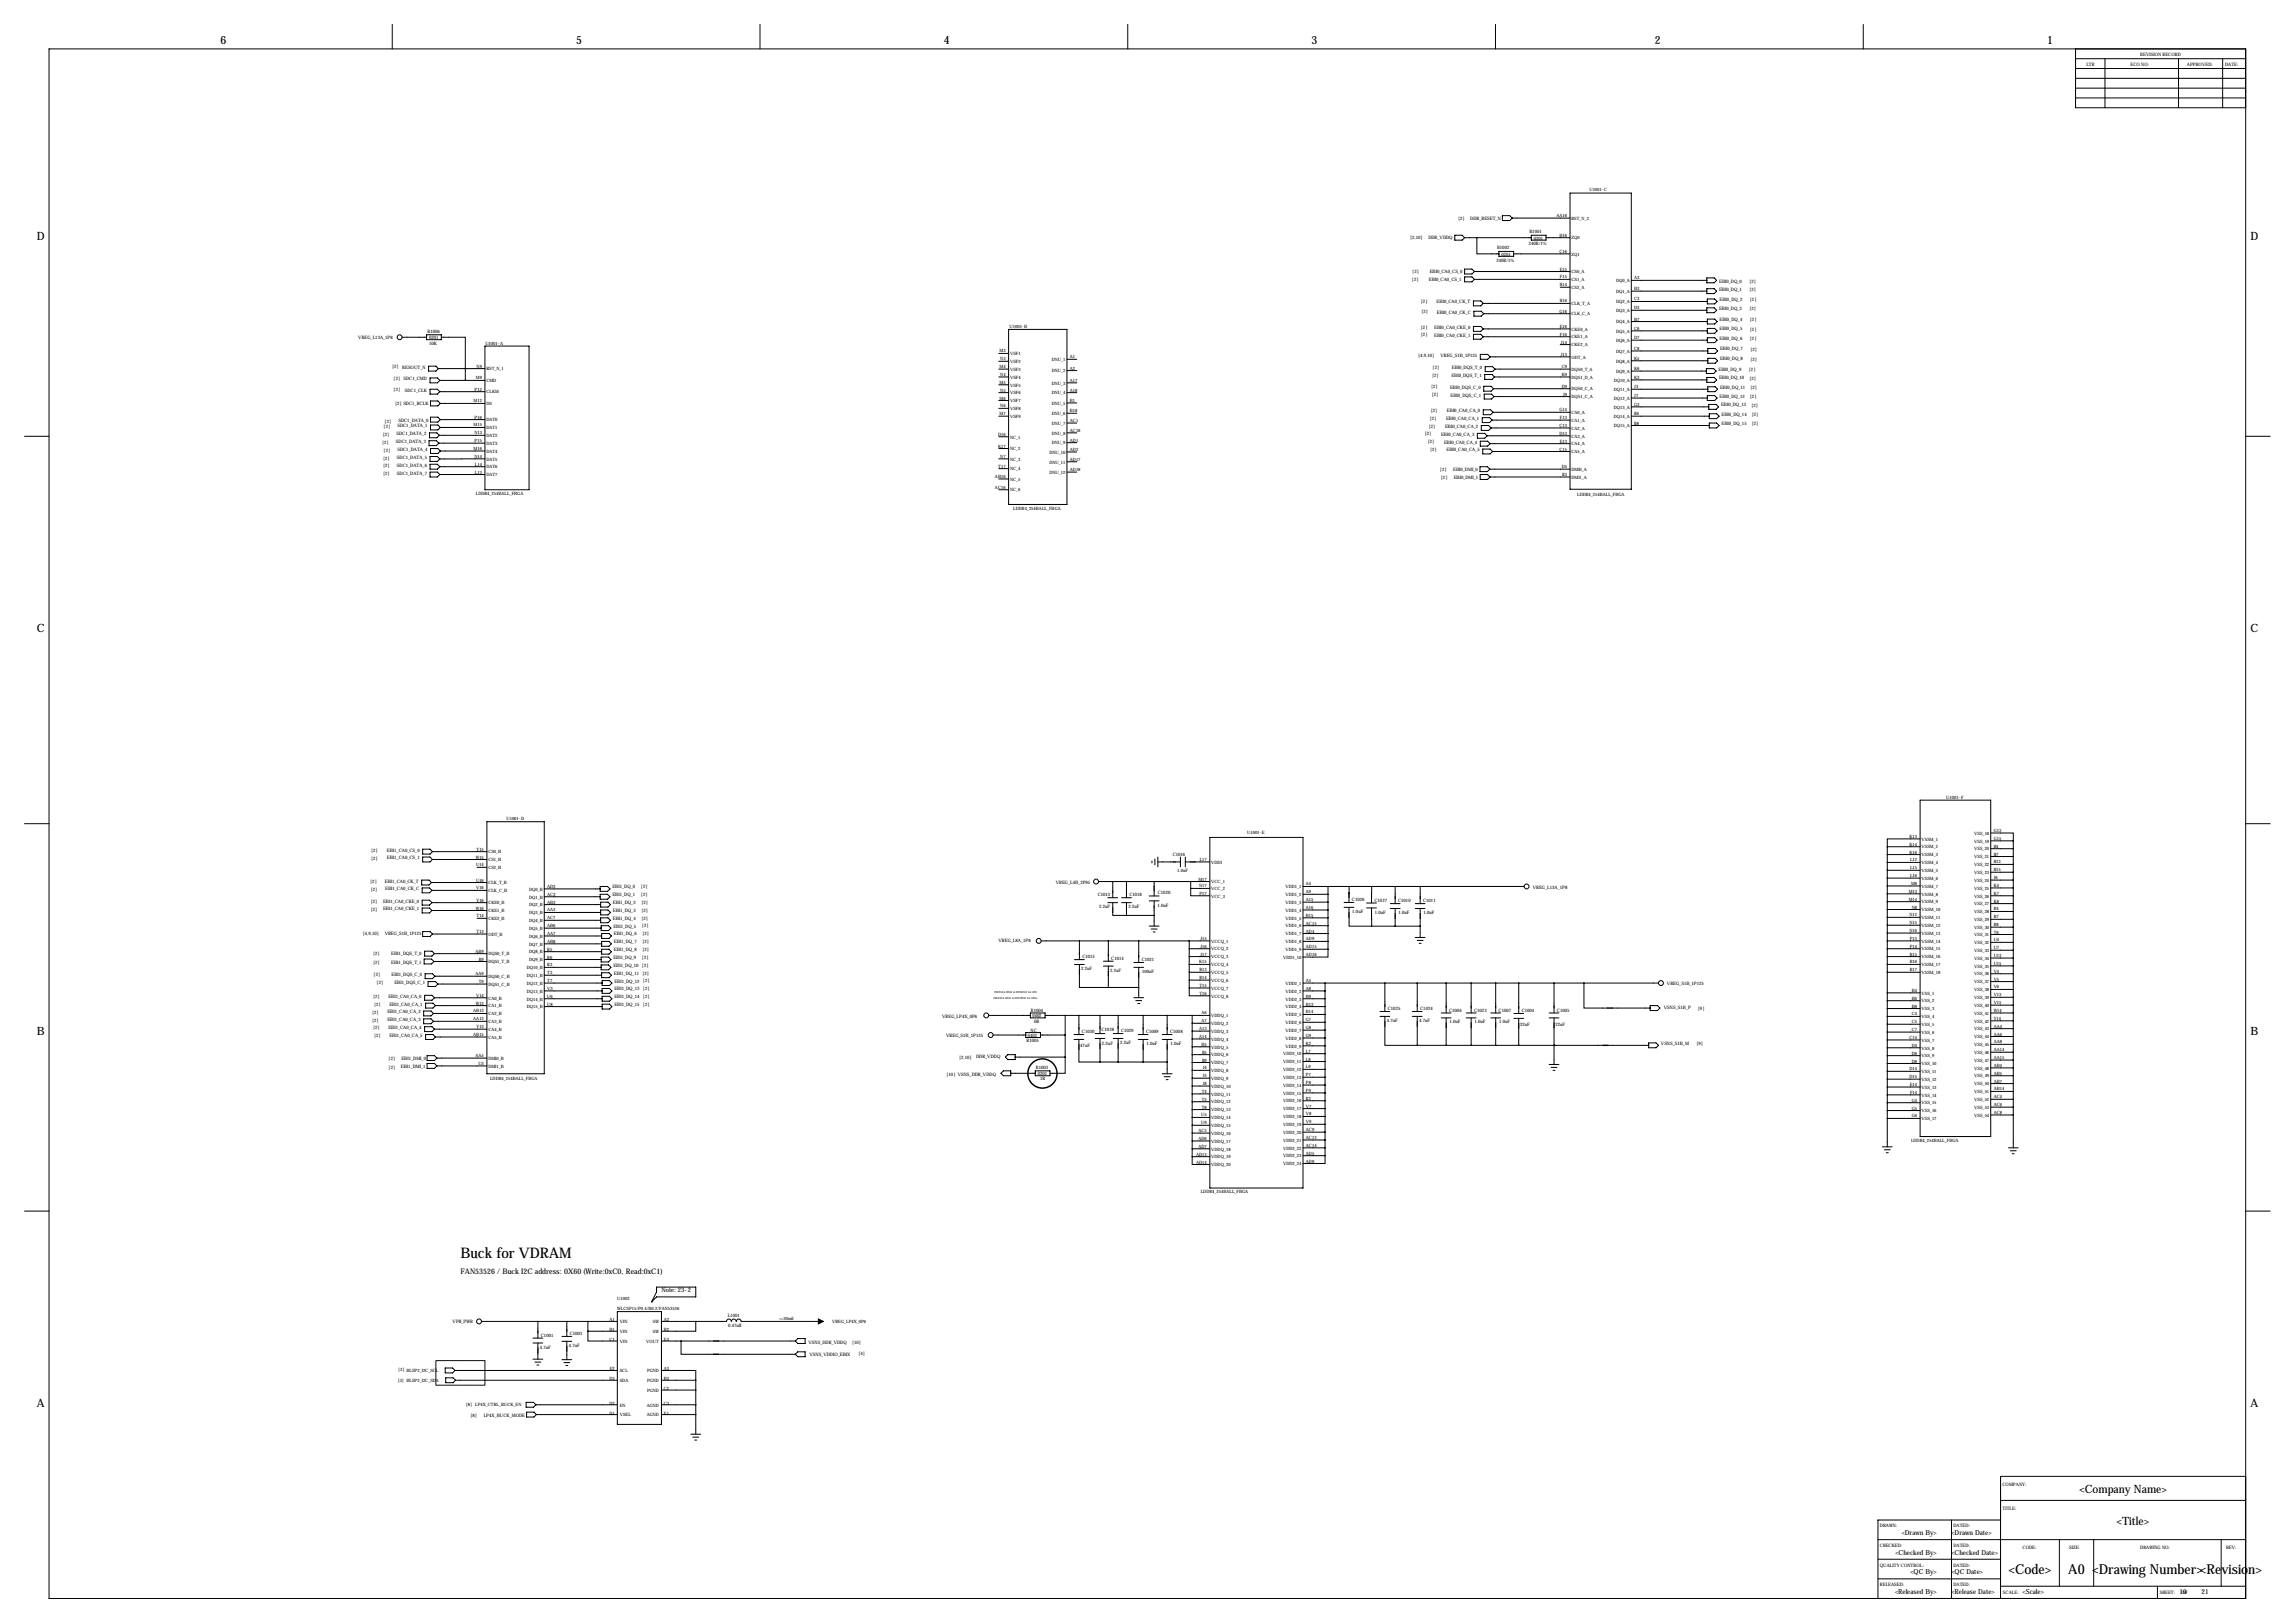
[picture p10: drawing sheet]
<svg xmlns="http://www.w3.org/2000/svg" width="1189mm" height="841mm" viewBox="0 0 1189 841" stroke-linecap="round" stroke-linejoin="round" font-family="sans-serif">
<defs><g id="words">
<text font-size="7.6" x="239" y="652">Buck for VDRAM</text>
<g font-size="7.1">
<text x="1041" y="816">&lt;Code&gt;</text>
<text x="1071" y="816">A0 &lt;Drawing Number&gt;&lt;Revision&gt;</text>
</g>
<g font-size="5.9">
<text x="114" y="23">6</text>
<text x="298" y="23">5</text>
<text x="489" y="23">4</text>
<text x="679" y="23">3</text>
<text x="857" y="23">2</text>
<text x="1060" y="23">1</text>
<text x="19" y="124">D</text>
<text x="1166" y="124">D</text>
<text x="19" y="328">C</text>
<text x="1166" y="328">C</text>
<text x="19" y="536">B</text>
<text x="1166" y="536">B</text>
<text x="19" y="729">A</text>
<text x="1166" y="729">A</text>
<text x="1077" y="773">&lt;Company Name&gt;</text>
<text x="1097" y="790">&lt;Title&gt;</text>
</g>
<text font-size="4" x="239" y="660">FAN53526 / Buck I2C address: 0X60 (Write:0xC0, Read:0xC1)</text>
<g font-size="3.6">
<text x="985" y="795">&lt;Drawn By&gt;</text>
<text x="1011" y="795">&lt;Drawn Date&gt;</text>
<text x="982" y="805">&lt;Checked By&gt;</text>
<text x="1011" y="805">&lt;Checked Date&gt;</text>
<text x="990" y="815">&lt;QC By&gt;</text>
<text x="1011" y="815">&lt;QC Date&gt;</text>
<text x="982" y="826">&lt;Released By&gt;</text>
<text x="1011" y="826">&lt;Release Date&gt;</text>
<text x="1048" y="826">&lt;Scale&gt;</text>
<text x="1129" y="826">10</text>
<text x="1140" y="826">21</text>
</g>
<text font-size="3.3" x="343" y="669">Note: 23-2</text>
<g font-size="2.4">
<text x="1109" y="29">REVISION RECORD</text>
<text x="1081" y="34">LTR</text>
<text x="1104" y="34">ECO NO:</text>
<text x="1133" y="34">APPROVED:</text>
<text x="1153" y="34">DATE:</text>
<text x="755" y="114">[2]</text>
<text x="762" y="114">DDR_RESET_N</text>
<text x="730" y="124">[2,10]</text>
<text x="740" y="124">DDR_VDDQ</text>
<text x="792" y="121">R1001</text>
<text x="795" y="124">0201</text>
<text x="776" y="129">R1002</text>
<text x="792" y="127">240R/1%</text>
<text x="775" y="135">240R/1%</text>
<text x="778" y="133">0201</text>
<text x="732" y="141">[2]</text>
<text x="741" y="141">EBI0_CA0_CS_0</text>
<text x="731" y="146">[2]</text>
<text x="740" y="146">EBI0_CA0_CS_1</text>
<text x="891" y="146">EBI0_DQ_0</text>
<text x="906" y="147">[2]</text>
<text x="891" y="151">EBI0_DQ_1</text>
<text x="891" y="156">EBI0_DQ_2</text>
<text x="906" y="151">[2]</text>
<text x="736" y="157">[2]</text>
<text x="744" y="157">EBI0_CA0_CK_T</text>
<text x="891" y="160">EBI0_DQ_3</text>
<text x="906" y="161">[2]</text>
<text x="906" y="156">[2]</text>
<text x="736" y="162">[2]</text>
<text x="744" y="162">EBI0_CA0_CK_C</text>
<text x="891" y="166">EBI0_DQ_4</text>
<text x="906" y="166">[2]</text>
<text x="221" y="172">R1006</text>
<text x="736" y="170">[2]</text>
<text x="743" y="170">EBI0_CA0_CKE_0</text>
<text x="891" y="171">EBI0_DQ_5</text>
<text x="906" y="171">[2]</text>
<text x="186" y="175">VREG_L13A_1P8</text>
<text x="222" y="176">0201</text>
<text x="222" y="179">10K</text>
<text x="736" y="174">[2]</text>
<text x="743" y="174">EBI0_CA0_CKE_1</text>
<text x="891" y="176">EBI0_DQ_6</text>
<text x="906" y="176">[2]</text>
<text x="735" y="185">[4,9,10]</text>
<text x="746" y="185">VREG_S1B_1P125</text>
<text x="891" y="182">EBI0_DQ_7</text>
<text x="907" y="182">[2]</text>
<text x="203" y="191">[2]</text>
<text x="208" y="191">RESOUT_N</text>
<text x="742" y="191">[2]</text>
<text x="752" y="191">EBI0_DQS_T_0</text>
<text x="890" y="192">EBI0_DQ_9</text>
<text x="891" y="187">EBI0_DQ_8</text>
<text x="907" y="187">[2]</text>
<text x="204" y="197">[2]</text>
<text x="209" y="197">SDC1_CMD</text>
<text x="742" y="195">[2]</text>
<text x="752" y="195">EBI0_DQS_T_1</text>
<text x="891" y="197">EBI0_DQ_10</text>
<text x="906" y="192">[2]</text>
<text x="906" y="197">[2]</text>
<text x="204" y="203">[2]</text>
<text x="210" y="203">SDC1_CLK</text>
<text x="741" y="201">[2]</text>
<text x="751" y="201">EBI0_DQS_C_0</text>
<text x="891" y="201">EBI0_DQ_11</text>
<text x="907" y="202">[2]</text>
<text x="205" y="210">[2] SDC1_RCLK</text>
<text x="742" y="205">[2]</text>
<text x="751" y="205">EBI0_DQS_C_1</text>
<text x="891" y="206">EBI0_DQ_12</text>
<text x="906" y="206">[2]</text>
<text x="741" y="213">[2]</text>
<text x="750" y="214">EBI0_CA0_CA_0</text>
<text x="892" y="210">EBI0_DQ_13</text>
<text x="892" y="215">EBI0_DQ_14</text>
<text x="907" y="211">[2]</text>
<text x="907" y="216">[2]</text>
<text x="199" y="222">[2]</text>
<text x="199" y="219">[2]</text>
<text x="206" y="221">SDC1_DATA_1</text>
<text x="206" y="219">SDC1_DATA_0</text>
<text x="740" y="222">[2]</text>
<text x="741" y="217">[2]</text>
<text x="749" y="222">EBI0_CA0_CA_2</text>
<text x="749" y="218">EBI0_CA0_CA_1</text>
<text x="892" y="220">EBI0_DQ_15</text>
<text x="907" y="220">[2]</text>
<text x="198" y="226">[2]</text>
<text x="205" y="225">SDC1_DATA_2</text>
<text x="738" y="226">[2]</text>
<text x="747" y="226">EBI0_CA0_CA_3</text>
<text x="198" y="230">[2]</text>
<text x="199" y="234">[2]</text>
<text x="205" y="230">SDC1_DATA_3</text>
<text x="206" y="234">SDC1_DATA_4</text>
<text x="740" y="230">[2]</text>
<text x="741" y="234">[2]</text>
<text x="748" y="230">EBI0_CA0_CA_4</text>
<text x="749" y="234">EBI0_CA0_CA_5</text>
<text x="198" y="238">[2]</text>
<text x="206" y="238">SDC1_DATA_5</text>
<text x="198" y="242">[2]</text>
<text x="206" y="242">SDC1_DATA_6</text>
<text x="206" y="246">SDC1_DATA_7</text>
<text x="746" y="244">[2]</text>
<text x="753" y="244">EBI0_DMI_0</text>
<text x="198" y="246">[2]</text>
<text x="746" y="248">[2]</text>
<text x="753" y="248">EBI0_DMI_1</text>
<text x="192" y="441">[2]</text>
<text x="200" y="441">EBI1_CA0_CS_0</text>
<text x="607" y="444">C1016</text>
<text x="192" y="445">[2]</text>
<text x="200" y="445">EBI1_CA0_CS_1</text>
<text x="610" y="451">1.0uF</text>
<text x="192" y="457">[2]</text>
<text x="192" y="461">[2]</text>
<text x="199" y="457">EBI1_CA0_CK_T</text>
<text x="200" y="461">EBI1_CA0_CK_C</text>
<text x="317" y="460">EBI1_DQ_0</text>
<text x="332" y="460">[2]</text>
<text x="547" y="458">VREG_L4B_2P95</text>
<text x="794" y="460">VREG_L13A_1P8</text>
<text x="192" y="468">[2]</text>
<text x="198" y="468">EBI1_CA0_CKE_0</text>
<text x="317" y="464">EBI1_DQ_1</text>
<text x="332" y="464">[2]</text>
<text x="569" y="464">C1013</text>
<text x="585" y="464">C1018</text>
<text x="600" y="463">C1020</text>
<text x="700" y="467">C1026</text>
<text x="712" y="467">C1027</text>
<text x="724" y="467">C1010</text>
<text x="737" y="467">C1011</text>
<text x="192" y="472">[2]</text>
<text x="198" y="472">EBI1_CA0_CKE_1</text>
<text x="317" y="468">EBI1_DQ_2</text>
<text x="317" y="472">EBI1_DQ_3</text>
<text x="332" y="468">[2]</text>
<text x="332" y="472">[2]</text>
<text x="569" y="470">2.2uF</text>
<text x="585" y="470">2.2uF</text>
<text x="600" y="470">1.0uF</text>
<text x="701" y="473">1.0uF</text>
<text x="712" y="473">1.0uF</text>
<text x="724" y="473">1.0uF</text>
<text x="737" y="473">1.0uF</text>
<text x="317" y="476">EBI1_DQ_4</text>
<text x="332" y="476">[2]</text>
<text x="188" y="484">[4,9,10]</text>
<text x="199" y="485">VREG_S1B_1P125</text>
<text x="318" y="480">EBI1_DQ_5</text>
<text x="318" y="485">EBI1_DQ_6</text>
<text x="333" y="480">[2]</text>
<text x="333" y="484">[2]</text>
<text x="318" y="489">EBI1_DQ_7</text>
<text x="333" y="489">[2]</text>
<text x="517" y="488">VREG_L8A_1P8</text>
<text x="193" y="495">[2]</text>
<text x="203" y="495">EBI1_DQS_T_0</text>
<text x="318" y="497">EBI1_DQ_9</text>
<text x="318" y="493">EBI1_DQ_8</text>
<text x="333" y="497">[2]</text>
<text x="333" y="493">[2]</text>
<text x="561" y="496">C1015</text>
<text x="576" y="497">C1014</text>
<text x="591" y="498">C1021</text>
<text x="193" y="499">[2]</text>
<text x="203" y="499">EBI1_DQS_T_1</text>
<text x="318" y="501">EBI1_DQ_10 [2]</text>
<text x="560" y="502">2.2uF</text>
<text x="575" y="503">2.2uF</text>
<text x="592" y="504">100nF</text>
<text x="194" y="506">[2]</text>
<text x="195" y="510">[2]</text>
<text x="203" y="506">EBI1_DQS_C_0</text>
<text x="204" y="510">EBI1_DQS_C_1</text>
<text x="318" y="505">EBI1_DQ_11</text>
<text x="318" y="509">EBI1_DQ_12 [2]</text>
<text x="333" y="505">[2]</text>
<text x="864" y="510">VREG_S1B_1P125</text>
<text x="318" y="513">EBI1_DQ_13 [2]</text>
<text x="193" y="517">[2]</text>
<text x="194" y="521">[2]</text>
<text x="201" y="517">EBI1_CA0_CA_0</text>
<text x="202" y="521">EBI1_CA0_CA_1</text>
<text x="318" y="517">EBI1_DQ_14 [2]</text>
<text x="318" y="521">EBI1_DQ_15 [2]</text>
<text x="193" y="525">[2]</text>
<text x="201" y="525">EBI1_CA0_CA_2</text>
<text x="488" y="527">VREG_LP4X_0P6</text>
<text x="534" y="524">R1004</text>
<text x="719" y="523">C1025</text>
<text x="736" y="523">C1024</text>
<text x="751" y="524">C1006</text>
<text x="764" y="524">C1023</text>
<text x="776" y="524">C1007</text>
<text x="788" y="524">C1004</text>
<text x="807" y="524">C1005</text>
<text x="862" y="523">VSNS_S1B_P</text>
<text x="880" y="523">[9]</text>
<text x="193" y="529">[2]</text>
<text x="193" y="533">[2]</text>
<text x="201" y="529">EBI1_CA0_CA_3</text>
<text x="201" y="533">EBI1_CA0_CA_4</text>
<text x="536" y="530">0R</text>
<text x="718" y="529">4.7uF</text>
<text x="735" y="529">4.7uF</text>
<text x="751" y="530">1.0uF</text>
<text x="764" y="530">1.0uF</text>
<text x="777" y="530">1.0uF</text>
<text x="787" y="531">22uF</text>
<text x="806" y="531">22uF</text>
<text x="194" y="537">[2]</text>
<text x="202" y="537">EBI1_CA0_CA_5</text>
<text x="490" y="537">VREG_S1B_1P125</text>
<text x="532" y="540">R1005</text>
<text x="534" y="534">NC</text>
<text x="560" y="535">C1030</text>
<text x="571" y="534">C1028</text>
<text x="581" y="535">C1029</text>
<text x="594" y="535">C1009</text>
<text x="606" y="535">C1008</text>
<text x="560" y="542">47uF</text>
<text x="571" y="541">2.2uF</text>
<text x="580" y="541">2.2uF</text>
<text x="594" y="541">1.0uF</text>
<text x="606" y="541">1.0uF</text>
<text x="860" y="541">VSNS_S1B_M</text>
<text x="879" y="541">[9]</text>
<text x="201" y="549">[2]</text>
<text x="208" y="549">EBI1_DMI_0</text>
<text x="497" y="548">[2,10]</text>
<text x="506" y="548">DDR_VDDQ</text>
<text x="201" y="553">[2]</text>
<text x="208" y="553">EBI1_DMI_1</text>
<text x="490" y="557">[10] VSNS_DDR_VDDQ</text>
<text x="537" y="554">R1003</text>
<text x="538" y="557">0201</text>
<text x="539" y="560">1R</text>
<text x="377" y="682">L1001</text>
<text x="234" y="685">VPH_PWR</text>
<text x="377" y="688">0.47uH</text>
<text x="280" y="692">C1001</text>
<text x="295" y="691">C1003</text>
<text x="280" y="699">4.7uF</text>
<text x="295" y="698">4.7uF</text>
<text x="419" y="696">VSNS_DDR_VDDQ</text>
<text x="441" y="696">[10]</text>
<text x="419" y="702">VSNS_VDDIO_EBIX</text>
<text x="445" y="702">[4]</text>
<text x="244" y="734">[8]</text>
<text x="251" y="734">LP4X_BUCK_MODE</text>
<text x="1037" y="770">COMPANY:</text>
<text x="1037" y="782">TITLE:</text>
<text x="974" y="791">DRAWN:</text>
<text x="1012" y="791">DATED:</text>
<text x="974" y="801">CHECKED:</text>
<text x="1012" y="801">DATED:</text>
<text x="1048" y="803">CODE:</text>
<text x="1072" y="803">SIZE:</text>
<text x="1109" y="803">DRAWING NO:</text>
<text x="1153" y="803">REV:</text>
<text x="974" y="811">QUALITY CONTROL:</text>
<text x="1012" y="811">DATED:</text>
<text x="974" y="822">RELEASED:</text>
<text x="1012" y="822">DATED:</text>
<text x="1038" y="825">SCALE:</text>
<text x="1119" y="825">SHEET:</text>
<text x="1130" y="825">OF</text>
</g>
<g font-size="2.3">
<text x="823" y="99">U1001-C</text>
<text x="806" y="112">AA16</text>
<text x="814" y="114">RST_N_2</text>
<text x="808" y="123">B16</text>
<text x="814" y="124">ZQ0</text>
<text x="808" y="131">C16</text>
<text x="814" y="132">ZQ1</text>
<text x="808" y="140">E15</text>
<text x="814" y="142">CS0_A</text>
<text x="808" y="144">F15</text>
<text x="808" y="148">H14</text>
<text x="814" y="146">CS1_A</text>
<text x="814" y="150">CS2_A</text>
<text x="837" y="146">DQ0_A</text>
<text x="847" y="145">A3</text>
<text x="837" y="152">DQ1_A</text>
<text x="847" y="150">B3</text>
<text x="847" y="156">C3</text>
<text x="808" y="162">G16</text>
<text x="808" y="157">H16</text>
<text x="814" y="158">CLK_T_A</text>
<text x="837" y="157">DQ2_A</text>
<text x="837" y="162">DQ3_A</text>
<text x="847" y="160">D3</text>
<text x="814" y="163">CLK_C_A</text>
<text x="837" y="167">DQ4_A</text>
<text x="847" y="166">B7</text>
<text x="523" y="170">U1001-B</text>
<text x="808" y="170">E16</text>
<text x="808" y="174">F16</text>
<text x="814" y="171">CKE0_A</text>
<text x="837" y="172">DQ5_A</text>
<text x="847" y="171">C6</text>
<text x="251" y="178">U1001-A</text>
<text x="808" y="178">J14</text>
<text x="814" y="175">CKE1_A</text>
<text x="814" y="179">CKE2_A</text>
<text x="837" y="177">DQ6_A</text>
<text x="847" y="176">D7</text>
<text x="518" y="183">M3</text>
<text x="523" y="184">VSF1</text>
<text x="554" y="186">A1</text>
<text x="808" y="184">J13</text>
<text x="814" y="186">ODT_A</text>
<text x="837" y="183">DQ7_A</text>
<text x="847" y="181">C8</text>
<text x="247" y="190">N9</text>
<text x="252" y="192">RST_N_1</text>
<text x="518" y="191">M4</text>
<text x="518" y="187">N3</text>
<text x="523" y="188">VSF2</text>
<text x="545" y="187">DNU_1</text>
<text x="554" y="191">A2</text>
<text x="809" y="191">C9</text>
<text x="837" y="188">DQ8_A</text>
<text x="847" y="186">K5</text>
<text x="847" y="192">K6</text>
<text x="247" y="197">M9</text>
<text x="252" y="198">CMD</text>
<text x="518" y="195">N4</text>
<text x="523" y="192">VSF3</text>
<text x="523" y="196">VSF4</text>
<text x="545" y="193">DNU_2</text>
<text x="554" y="198">A17</text>
<text x="809" y="195">K9</text>
<text x="814" y="192">DQS0_T_A</text>
<text x="814" y="196">DQS1_D_A</text>
<text x="836" y="198">DQ10_A</text>
<text x="837" y="193">DQ9_A</text>
<text x="847" y="196">K3</text>
<text x="246" y="202">P12</text>
<text x="252" y="204">CLKM</text>
<text x="518" y="199">M5</text>
<text x="518" y="203">N5</text>
<text x="523" y="200">VSF5</text>
<text x="545" y="199">DNU_3</text>
<text x="554" y="203">A18</text>
<text x="809" y="201">D9</text>
<text x="814" y="202">DQS0_C_A</text>
<text x="836" y="203">DQ11_A</text>
<text x="847" y="201">J3</text>
<text x="245" y="208">M12</text>
<text x="252" y="210">DS</text>
<text x="518" y="207">M6</text>
<text x="523" y="204">VSF6</text>
<text x="523" y="208">VSF7</text>
<text x="545" y="204">DNU_4</text>
<text x="545" y="210">DNU_5</text>
<text x="554" y="208">B1</text>
<text x="810" y="205">J9</text>
<text x="814" y="206">DQS1_C_A</text>
<text x="836" y="207">DQ12_A</text>
<text x="847" y="206">J7</text>
<text x="518" y="215">M7</text>
<text x="518" y="211">N6</text>
<text x="523" y="212">VSF8</text>
<text x="545" y="215">DNU_6</text>
<text x="554" y="214">B18</text>
<text x="808" y="213">G14</text>
<text x="814" y="214">CA0_A</text>
<text x="836" y="212">DQ13_A</text>
<text x="847" y="210">G3</text>
<text x="847" y="215">H6</text>
<text x="245" y="221">M15</text>
<text x="246" y="217">P16</text>
<text x="252" y="218">DAT0</text>
<text x="523" y="216">VSF9</text>
<text x="545" y="220">DNU_7</text>
<text x="554" y="219">AC1</text>
<text x="808" y="221">C13</text>
<text x="808" y="217">F13</text>
<text x="814" y="219">CA1_A</text>
<text x="836" y="216">DQ14_A</text>
<text x="836" y="221">DQ15_A</text>
<text x="847" y="220">H8</text>
<text x="246" y="225">N13</text>
<text x="252" y="222">DAT1</text>
<text x="252" y="226">DAT2</text>
<text x="517" y="226">D16</text>
<text x="523" y="227">NC_1</text>
<text x="545" y="225">DNU_8</text>
<text x="554" y="224">AC18</text>
<text x="808" y="225">D13</text>
<text x="814" y="223">CA2_A</text>
<text x="814" y="227">CA3_A</text>
<text x="245" y="233">M16</text>
<text x="246" y="229">P15</text>
<text x="252" y="230">DAT3</text>
<text x="517" y="232">K17</text>
<text x="523" y="233">NC_2</text>
<text x="545" y="230">DNU_9</text>
<text x="554" y="229">AD1</text>
<text x="554" y="234">AD2</text>
<text x="808" y="233">C15</text>
<text x="808" y="229">E13</text>
<text x="814" y="231">CA4_A</text>
<text x="246" y="237">N14</text>
<text x="252" y="235">DAT4</text>
<text x="252" y="239">DAT5</text>
<text x="518" y="237">N7</text>
<text x="523" y="239">NC_3</text>
<text x="544" y="235">DNU_10</text>
<text x="554" y="239">AD17</text>
<text x="814" y="235">CA5_A</text>
<text x="246" y="241">L14</text>
<text x="246" y="245">L13</text>
<text x="252" y="243">DAT6</text>
<text x="517" y="242">T17</text>
<text x="523" y="244">NC_4</text>
<text x="544" y="240">DNU_11</text>
<text x="544" y="245">DNU_12</text>
<text x="554" y="244">AD18</text>
<text x="809" y="242">D5</text>
<text x="814" y="244">DMI0_A</text>
<text x="252" y="247">DAT7</text>
<text x="515" y="248">AB16</text>
<text x="523" y="249">NC_5</text>
<text x="809" y="247">H3</text>
<text x="814" y="248">DMI1_A</text>
<text x="247" y="257">LDDR4_254BALL_FBGA</text>
<text x="515" y="253">AC16</text>
<text x="523" y="255">NC_6</text>
<text x="817" y="257">LDDR4_254BALL_FBGA</text>
<text x="525" y="264">LDDR4_254BALL_FBGA</text>
<text x="1008" y="414">U1001-F</text>
<text x="262" y="425">U1001-D</text>
<text x="646" y="432">U1001-E</text>
<text x="1033" y="431">G13</text>
<text x="989" y="434">K13</text>
<text x="995" y="435">VSSM_1</text>
<text x="1023" y="432">VSS_18</text>
<text x="1023" y="436">VSS_19</text>
<text x="1033" y="435">G15</text>
<text x="247" y="441">Y15</text>
<text x="253" y="442">CS0_B</text>
<text x="989" y="438">K14</text>
<text x="989" y="442">K16</text>
<text x="995" y="439">VSSM_2</text>
<text x="995" y="444">VSSM_3</text>
<text x="1023" y="441">VSS_20</text>
<text x="1033" y="439">H4</text>
<text x="1033" y="443">H7</text>
<text x="246" y="445">W15</text>
<text x="247" y="449">U14</text>
<text x="253" y="446">CS1_B</text>
<text x="622" y="446">L17</text>
<text x="627" y="447">VDDI</text>
<text x="989" y="446">L12</text>
<text x="995" y="448">VSSM_4</text>
<text x="1023" y="445">VSS_21</text>
<text x="1023" y="449">VSS_22</text>
<text x="1033" y="447">H13</text>
<text x="253" y="450">CS2_B</text>
<text x="989" y="450">L15</text>
<text x="989" y="454">L16</text>
<text x="995" y="452">VSSM_5</text>
<text x="995" y="456">VSSM_6</text>
<text x="1023" y="453">VSS_23</text>
<text x="1033" y="451">H15</text>
<text x="1033" y="455">J6</text>
<text x="247" y="457">U16</text>
<text x="247" y="461">V16</text>
<text x="253" y="458">CLK_T_B</text>
<text x="274" y="461">DQ0_B</text>
<text x="283" y="460">AD3</text>
<text x="621" y="456">M17</text>
<text x="621" y="460">N17</text>
<text x="627" y="458">VCC_1</text>
<text x="627" y="461">VCC_2</text>
<text x="666" y="460">VDD1_1</text>
<text x="677" y="459">A4</text>
<text x="990" y="458">M8</text>
<text x="995" y="460">VSSM_7</text>
<text x="1023" y="457">VSS_24</text>
<text x="1023" y="461">VSS_25</text>
<text x="1033" y="459">K4</text>
<text x="247" y="467">Y16</text>
<text x="253" y="462">CLK_C_B</text>
<text x="274" y="465">DQ1_B</text>
<text x="283" y="464">AC3</text>
<text x="621" y="463">P17</text>
<text x="627" y="465">VCC_3</text>
<text x="666" y="464">VDD1_2</text>
<text x="677" y="463">A9</text>
<text x="677" y="467">A15</text>
<text x="989" y="462">M13</text>
<text x="989" y="467">M14</text>
<text x="995" y="464">VSSM_8</text>
<text x="995" y="468">VSSM_9</text>
<text x="1023" y="465">VSS_26</text>
<text x="1033" y="463">K7</text>
<text x="1033" y="468">K8</text>
<text x="246" y="471">W16</text>
<text x="253" y="468">CKE0_B</text>
<text x="253" y="473">CKE1_B</text>
<text x="274" y="469">DQ2_B</text>
<text x="274" y="474">DQ3_B</text>
<text x="283" y="468">AB3</text>
<text x="283" y="472">AA3</text>
<text x="666" y="468">VDD1_3</text>
<text x="666" y="472">VDD1_4</text>
<text x="677" y="471">A16</text>
<text x="990" y="471">N8</text>
<text x="995" y="472">VSSM_10</text>
<text x="1023" y="469">VSS_27</text>
<text x="1023" y="473">VSS_28</text>
<text x="1033" y="472">R4</text>
<text x="247" y="475">T14</text>
<text x="253" y="477">CKE2_B</text>
<text x="274" y="478">DQ4_B</text>
<text x="283" y="476">AC7</text>
<text x="666" y="476">VDD1_5</text>
<text x="677" y="475">B15</text>
<text x="677" y="479">AC15</text>
<text x="989" y="475">N12</text>
<text x="989" y="479">N15</text>
<text x="995" y="476">VSSM_11</text>
<text x="1023" y="477">VSS_29</text>
<text x="1033" y="476">R7</text>
<text x="1033" y="480">R8</text>
<text x="247" y="483">T13</text>
<text x="253" y="485">ODT_B</text>
<text x="274" y="482">DQ5_B</text>
<text x="274" y="486">DQ6_B</text>
<text x="283" y="480">AB6</text>
<text x="283" y="484">AA7</text>
<text x="666" y="480">VDD1_6</text>
<text x="666" y="484">VDD1_7</text>
<text x="677" y="483">AD4</text>
<text x="989" y="483">N16</text>
<text x="995" y="480">VSSM_12</text>
<text x="995" y="484">VSSM_13</text>
<text x="1023" y="485">VSS_31</text>
<text x="1023" y="481">VSS_30</text>
<text x="1033" y="484">T6</text>
<text x="274" y="490">DQ7_B</text>
<text x="283" y="488">AB8</text>
<text x="622" y="487">J15</text>
<text x="622" y="491">J16</text>
<text x="627" y="488">VCCQ_1</text>
<text x="666" y="489">VDD1_8</text>
<text x="677" y="487">AD9</text>
<text x="677" y="491">AD15</text>
<text x="989" y="487">P13</text>
<text x="989" y="491">P14</text>
<text x="995" y="488">VSSM_14</text>
<text x="1023" y="489">VSS_32</text>
<text x="1033" y="488">U4</text>
<text x="1033" y="492">U7</text>
<text x="246" y="493">AB9</text>
<text x="248" y="498">R9</text>
<text x="253" y="495">DQS0_T_B</text>
<text x="274" y="494">DQ8_B</text>
<text x="274" y="498">DQ9_B</text>
<text x="283" y="492">R5</text>
<text x="283" y="496">R6</text>
<text x="622" y="495">J17</text>
<text x="627" y="492">VCCQ_2</text>
<text x="627" y="496">VCCQ_3</text>
<text x="665" y="497">VDD1_10</text>
<text x="666" y="493">VDD1_9</text>
<text x="677" y="495">AD16</text>
<text x="989" y="495">R15</text>
<text x="995" y="492">VSSM_15</text>
<text x="995" y="496">VSSM_16</text>
<text x="1023" y="493">VSS_33</text>
<text x="1023" y="497">VSS_34</text>
<text x="1033" y="496">U13</text>
<text x="253" y="499">DQS1_T_B</text>
<text x="273" y="502">DQ10_B</text>
<text x="283" y="501">R3</text>
<text x="621" y="499">K15</text>
<text x="621" y="503">R13</text>
<text x="627" y="500">VCCQ_4</text>
<text x="989" y="499">R16</text>
<text x="989" y="503">R17</text>
<text x="995" y="500">VSSM_17</text>
<text x="1023" y="501">VSS_35</text>
<text x="1033" y="500">U15</text>
<text x="1033" y="504">V4</text>
<text x="246" y="505">AA9</text>
<text x="248" y="509">T9</text>
<text x="253" y="507">DQS0_C_B</text>
<text x="273" y="506">DQ11_B</text>
<text x="283" y="505">T3</text>
<text x="283" y="509">T7</text>
<text x="621" y="507">R14</text>
<text x="627" y="505">VCCQ_5</text>
<text x="627" y="509">VCCQ_6</text>
<text x="677" y="509">A5</text>
<text x="995" y="505">VSSM_18</text>
<text x="1023" y="505">VSS_36</text>
<text x="1023" y="509">VSS_37</text>
<text x="1033" y="508">V5</text>
<text x="253" y="511">DQS1_C_B</text>
<text x="273" y="510">DQ12_B</text>
<text x="273" y="514">DQ13_B</text>
<text x="283" y="513">V3</text>
<text x="621" y="511">T15</text>
<text x="621" y="515">T16</text>
<text x="627" y="513">VCCQ_7</text>
<text x="666" y="510">VDD2_1</text>
<text x="666" y="514">VDD2_2</text>
<text x="677" y="513">A8</text>
<text x="990" y="514">B4</text>
<text x="995" y="515">VSS_1</text>
<text x="1023" y="513">VSS_38</text>
<text x="1033" y="512">V6</text>
<text x="246" y="520">W13</text>
<text x="247" y="516">V14</text>
<text x="253" y="518">CA0_B</text>
<text x="253" y="522">CA1_B</text>
<text x="273" y="518">DQ14_B</text>
<text x="283" y="517">U6</text>
<text x="283" y="521">U8</text>
<text x="627" y="517">VCCQ_8</text>
<text x="666" y="518">VDD2_3</text>
<text x="677" y="517">B9</text>
<text x="677" y="521">B13</text>
<text x="990" y="518">B6</text>
<text x="990" y="522">B8</text>
<text x="995" y="519">VSS_2</text>
<text x="1023" y="517">VSS_39</text>
<text x="1023" y="522">VSS_40</text>
<text x="1033" y="516">V13</text>
<text x="1033" y="520">V15</text>
<text x="245" y="524">AB13</text>
<text x="253" y="526">CA2_B</text>
<text x="273" y="522">DQ15_B</text>
<text x="535" y="527">0402</text>
<text x="622" y="525">A6</text>
<text x="627" y="527">VDDQ_1</text>
<text x="666" y="522">VDD2_4</text>
<text x="666" y="526">VDD2_5</text>
<text x="677" y="525">B14</text>
<text x="990" y="526">C4</text>
<text x="995" y="523">VSS_3</text>
<text x="995" y="527">VSS_4</text>
<text x="1023" y="526">VSS_41</text>
<text x="1033" y="524">W14</text>
<text x="245" y="529">AA13</text>
<text x="247" y="533">Y13</text>
<text x="253" y="530">CA3_B</text>
<text x="253" y="534">CA4_B</text>
<text x="621" y="534">A13</text>
<text x="622" y="530">A7</text>
<text x="627" y="531">VDDQ_2</text>
<text x="666" y="530">VDD2_6</text>
<text x="677" y="529">G7</text>
<text x="677" y="533">G8</text>
<text x="990" y="530">C5</text>
<text x="995" y="531">VSS_5</text>
<text x="1023" y="530">VSS_42</text>
<text x="1023" y="534">VSS_43</text>
<text x="1033" y="528">Y14</text>
<text x="1033" y="532">AA4</text>
<text x="245" y="537">AB15</text>
<text x="253" y="538">CA5_B</text>
<text x="532" y="537">0402</text>
<text x="621" y="538">A14</text>
<text x="627" y="535">VDDQ_3</text>
<text x="627" y="539">VDDQ_4</text>
<text x="666" y="534">VDD2_7</text>
<text x="666" y="539">VDD2_8</text>
<text x="677" y="537">G9</text>
<text x="989" y="538">C14</text>
<text x="990" y="534">C7</text>
<text x="995" y="536">VSS_6</text>
<text x="995" y="540">VSS_7</text>
<text x="1023" y="538">VSS_44</text>
<text x="1033" y="536">AA6</text>
<text x="622" y="542">B5</text>
<text x="623" y="546">H5</text>
<text x="627" y="543">VDDQ_5</text>
<text x="666" y="543">VDD2_9</text>
<text x="677" y="541">K2</text>
<text x="677" y="545">L7</text>
<text x="990" y="542">D4</text>
<text x="995" y="544">VSS_8</text>
<text x="1023" y="542">VSS_45</text>
<text x="1023" y="546">VSS_46</text>
<text x="1033" y="540">AA8</text>
<text x="1033" y="545">AA14</text>
<text x="246" y="548">AA5</text>
<text x="248" y="552">U3</text>
<text x="253" y="549">DMI0_B</text>
<text x="623" y="550">H9</text>
<text x="627" y="547">VDDQ_6</text>
<text x="627" y="551">VDDQ_7</text>
<text x="665" y="547">VDD2_10</text>
<text x="665" y="551">VDD2_11</text>
<text x="677" y="549">L8</text>
<text x="990" y="546">D6</text>
<text x="990" y="550">D8</text>
<text x="995" y="548">VSS_9</text>
<text x="995" y="552">VSS_10</text>
<text x="1023" y="550">VSS_47</text>
<text x="1033" y="549">AA15</text>
<text x="253" y="553">DMI1_B</text>
<text x="623" y="554">J4</text>
<text x="623" y="558">J5</text>
<text x="627" y="555">VDDQ_8</text>
<text x="665" y="555">VDD2_12</text>
<text x="677" y="553">L9</text>
<text x="677" y="557">P7</text>
<text x="989" y="554">D14</text>
<text x="995" y="556">VSS_11</text>
<text x="1023" y="554">VSS_48</text>
<text x="1033" y="553">AB4</text>
<text x="1033" y="557">AB5</text>
<text x="254" y="559">LDDR4_254BALL_FBGA</text>
<text x="623" y="562">J8</text>
<text x="627" y="559">VDDQ_9</text>
<text x="627" y="563">VDDQ_10</text>
<text x="665" y="559">VDD2_13</text>
<text x="665" y="563">VDD2_14</text>
<text x="677" y="562">P8</text>
<text x="989" y="558">D15</text>
<text x="989" y="563">E14</text>
<text x="995" y="560">VSS_12</text>
<text x="995" y="564">VSS_13</text>
<text x="1023" y="558">VSS_49</text>
<text x="1023" y="562">VSS_50</text>
<text x="1033" y="561">AB7</text>
<text x="623" y="566">T4</text>
<text x="627" y="568">VDDQ_11</text>
<text x="665" y="567">VDD2_15</text>
<text x="677" y="566">P9</text>
<text x="677" y="570">R2</text>
<text x="989" y="567">F14</text>
<text x="995" y="568">VSS_14</text>
<text x="1023" y="566">VSS_51</text>
<text x="1033" y="565">AB14</text>
<text x="1033" y="569">AC4</text>
<text x="623" y="570">T5</text>
<text x="623" y="574">T8</text>
<text x="627" y="572">VDDQ_12</text>
<text x="627" y="576">VDDQ_13</text>
<text x="665" y="571">VDD2_16</text>
<text x="665" y="575">VDD2_17</text>
<text x="677" y="574">V7</text>
<text x="990" y="571">G4</text>
<text x="990" y="575">G5</text>
<text x="995" y="572">VSS_15</text>
<text x="1023" y="570">VSS_52</text>
<text x="1023" y="574">VSS_53</text>
<text x="1033" y="573">AC6</text>
<text x="622" y="578">U5</text>
<text x="627" y="580">VDDQ_14</text>
<text x="665" y="579">VDD2_18</text>
<text x="677" y="578">V8</text>
<text x="677" y="582">V9</text>
<text x="990" y="579">G6</text>
<text x="995" y="576">VSS_16</text>
<text x="995" y="580">VSS_17</text>
<text x="1023" y="578">VSS_54</text>
<text x="1033" y="577">AC8</text>
<text x="621" y="586">AC5</text>
<text x="622" y="582">U9</text>
<text x="627" y="584">VDDQ_15</text>
<text x="627" y="588">VDDQ_16</text>
<text x="665" y="583">VDD2_19</text>
<text x="665" y="587">VDD2_20</text>
<text x="677" y="586">AC9</text>
<text x="621" y="590">AD6</text>
<text x="627" y="592">VDDQ_17</text>
<text x="665" y="591">VDD2_21</text>
<text x="677" y="590">AC13</text>
<text x="990" y="592">LDDR4_254BALL_FBGA</text>
<text x="620" y="599">AD13</text>
<text x="621" y="595">AD7</text>
<text x="627" y="596">VDDQ_18</text>
<text x="665" y="595">VDD2_22</text>
<text x="665" y="600">VDD2_23</text>
<text x="677" y="594">AC14</text>
<text x="677" y="598">AD5</text>
<text x="620" y="603">AD14</text>
<text x="627" y="600">VDDQ_19</text>
<text x="627" y="604">VDDQ_20</text>
<text x="665" y="604">VDD2_24</text>
<text x="677" y="602">AD8</text>
<text x="622" y="618">LDDR4_254BALL_FBGA</text>
<text x="320" y="674">U1002</text>
<text x="320" y="679">WLCSP15/P0.4/B0.2/FAN53526</text>
<text x="404" y="684">&gt;=30mil</text>
<text x="316" y="684">A1</text>
<text x="316" y="690">B1</text>
<text x="321" y="685">VIN</text>
<text x="338" y="685">SW</text>
<text x="344" y="684">A2</text>
<text x="344" y="690">B2</text>
<text x="431" y="685">VREG_LP4X_0P6</text>
<text x="316" y="695">C1</text>
<text x="321" y="690">VIN</text>
<text x="321" y="696">VIN</text>
<text x="335" y="696">VOUT</text>
<text x="338" y="690">SW</text>
<text x="344" y="695">E3</text>
<text x="206" y="710">[3] BLSP2_I2C_SCL</text>
<text x="316" y="710">E2</text>
<text x="321" y="711">SCL</text>
<text x="335" y="711">PGND</text>
<text x="344" y="710">A3</text>
<text x="206" y="716">[3] BLSP2_I2C_SDA</text>
<text x="316" y="715">D3</text>
<text x="321" y="716">SDA</text>
<text x="335" y="716">PGND</text>
<text x="344" y="715">B3</text>
<text x="335" y="721">PGND</text>
<text x="344" y="720">C2</text>
<text x="241" y="728">[8] LP4X_CTRL_BUCK_EN</text>
<text x="316" y="728">D2</text>
<text x="321" y="729">EN</text>
<text x="335" y="729">AGND</text>
<text x="344" y="728">C3</text>
<text x="316" y="733">D1</text>
<text x="321" y="734">VSEL</text>
<text x="335" y="734">AGND</text>
<text x="344" y="733">E1</text>
</g>
<g font-size="1.4">
<text x="515" y="515">INSTALL R536 &amp; DNI R535 for LP4</text>
<text x="515" y="517">INSTALL R535 &amp; DNI R536 for LP4x</text>
</g>
</g></defs>
<g fill="none" stroke="#000" stroke-width=".52">
<path d="M203 13v12M394 13v12M584 13v12M775 13v12M965 13v12M25 25h1138v803h-1138zM1075 25v31h88M1075 30h88M1075 35h88M1090 30v26M1129 30v26M1151 30v26"/>
<path d="M1075 41h88M1075 46h88M1075 51h88M778 112h4l1 1-1 1h-4zM783 113h30M813 100h32v153h-32zM754 122h3l2 1-2 1h-3zM759 123h34M759 139h4l1 2-1 1h-4zM765 123v9h11M776 130h8v3h-8zM784 132h29"/>
<path d="M793 122h8v2h-8zM801 123h12M759 143h4l1 2-1 1h-4zM763 156h4l1 1-1 1h-4zM764 141h49M764 145h49M768 157h45M808 149h5M845 145h39M845 151h39M845 156h39M884 144h4l1 1-1 1h-4z"/>
<path d="M884 150h4l1 1-1 1h-4zM884 159h4l1 2-1 1h-4zM884 155h4l2 1-2 1h-4zM208 175h13M221 173h8v3h-8zM229 175h12v22M251 179h23v75h-23zM522 171h31v90h-31zM763 169h4l1 1-1 2h-4zM763 173h4l1 1-1 2h-4zM764 161h3l2 1-2 2h-3zM768 170h45"/>
<path d="M768 174h45M769 162h44M808 178h5M845 161h39M845 167h39M845 171h39M845 176h39M884 165h4l2 2-2 1h-4zM884 170h4l2 1-2 2h-4zM884 175h4l2 1-2 1h-4zM222 190h4l1 1-1 1h-4zM223 196h4l1 1-1 1h-4z"/>
<path d="M227 191h24M228 197h23M517 183h5M517 187h5M517 191h5M517 195h5M517 199h5M553 186h5M553 192h5M553 198h5M767 184h4l1 1-1 1h-4zM769 194h4l1 1-1 2h-4z"/>
<path d="M769 190h4l1 1-1 1h-4zM772 185h41M774 195h39M774 191h39M845 182h40M845 187h40M845 192h39M845 197h39M884 191h4l1 1-1 1h-4zM884 196h4l1 1-1 1h-4zM885 181h3l2 1-2 1h-3zM885 186h3l2 1-2 1h-3z"/>
<path d="M223 202h4l1 1-1 1h-4zM223 208h4l1 1-1 1h-4zM223 216h4l1 1-1 2h-4zM228 203h23M228 209h23M228 217h23M517 203h5M517 207h5M517 212h5M517 216h5M553 203h5M553 209h5"/>
<path d="M553 214h5M553 219h5M768 216h4l1 2-1 1h-4zM768 212h4l1 2-1 1h-4zM769 200h3l2 1-2 2h-3zM769 204h4l1 1-1 2h-4zM773 218h40M773 214h40M774 201h39M774 205h39M845 216h40M845 202h40"/>
<path d="M845 206h39M845 211h40M884 205h4l2 1-2 1h-4zM885 200h3l2 2-2 1h-3zM885 209h4l1 2-1 1h-4zM885 219h4l2 1-2 2h-4zM885 214h4l2 2-2 1h-4zM13 226h12M222 228h4l1 2-1 1h-4zM223 224h3l2 1-2 2h-3zM223 236h4l1 2-1 1h-4zM223 232h4l1 2-1 1h-4z"/>
<path d="M223 220h4l1 1-1 2h-4zM227 230h24M228 225h23M228 221h23M228 234h23M251 238h-23M517 238h5M517 226h5M517 232h5M553 224h5M553 229h5M553 234h5"/>
<path d="M553 239h5M765 224h4l1 2-1 1h-4zM767 229h4l1 1-1 1h-4zM767 220h4l1 2-1 1h-4zM768 233h4l1 1-1 1h-4zM770 226h43M772 230h41M772 222h41M773 234h40M845 220h40M1163 226h13M223 245h4l1 1-1 1h-4z"/>
<path d="M223 240h4l1 2-1 1h-4zM228 242h23M228 246h23M517 254h5M517 243h5M517 248h5M553 245h5M767 242h3l2 1-2 1h-3zM767 246h4l1 1-1 1h-4zM772 243h41M772 247h41M995 414h36v175h-36z"/>
<path d="M13 427h12M219 440h4l1 1-1 1h-4zM252 426h30v130h-30zM627 434h48v181h-48zM978 439h17M978 439v155M995 435h-17v4M1031 431h12v5M1031 436h12M1031 440h12M1043 436v159M1163 427h13"/>
<path d="M218 456h4l2 1-2 1h-4zM219 460h4l1 1-1 1h-4zM219 444h4l1 1-1 1h-4zM224 457h28M224 441h28M224 445h28M247 449h5M311 459h4l1 1-1 2h-4zM569 457h58M576 457v8M584 457v8M597 446v1"/>
<path d="M598 457v7M598 445v3M600 446h11M600 444v5M611 444v5M614 446h13M614 444v5M617 457v3M675 459h115M688 459v33M699 459v8M711 459l-1 9"/>
<path d="M723 459v9M736 459v9M978 451h17M978 447h17M978 443h17M978 455h17M978 459h17M1031 448h12M1031 444h12M1031 452h12M1031 456h12M1031 460h12"/>
<path d="M219 466h4l1 2-1 1h-4zM219 470h4l1 2-1 1h-4zM224 461h28M224 468h28M224 472h28M247 476h5M282 460h29M282 464h29M282 469h29M282 473h29M282 477h29M311 463h4l1 1-1 2h-4z"/>
<path d="M311 467h4l1 2-1 1h-4zM311 471h4l1 2-1 1h-4zM311 475h4l1 2-1 1h-4zM311 479h4l1 2-1 1h-4zM574 468h5M574 465h5M576 468v6h8M581 468h5M581 465h5M584 468v6M584 474h14M595 464h5"/>
<path d="M595 467h5M595 480h5M598 467v13M617 460v4h10M617 460h10M675 463h13M675 467h13M675 471h13M675 475h13M675 479h13M696 467h5M696 470h5"/>
<path d="M699 470v10h12M708 468h5M708 470h5M710 470l1 10M711 480h25M720 468h5M720 471h5M723 471v9M733 468h5M733 471h5M736 471v15M978 479h17"/>
<path d="M978 463h17M978 467h17M978 471h17M978 475h17M1031 464h12M1031 468h12M1031 472h12M1031 476h12M219 483h4l1 1-1 1h-4zM220 497h4l1 1-1 1h-4zM220 493h4l1 1-1 1h-4zM224 484h28"/>
<path d="M225 498h27M225 494h27M282 481h29M282 485h30M282 489h30M282 493h30M282 497h29M311 496h4l1 1-1 1h-4zM311 500h4l1 1-1 1h-4zM312 484h3l2 1-2 1h-3zM312 488h3l2 1-2 1h-3zM312 492h3l2 1-2 1h-3z"/>
<path d="M539 487h88M557 497h5M557 500h5M559 500v11h15M559 487v10M572 498h5M574 487v11M587 499h5M590 487v12M596 481h3M597 483h1M616 491h11"/>
<path d="M616 495h11M616 500h11M616 487v25M675 484h13M675 488h13M675 492h13M688 492v4h-13M733 486h5M734 487h3M735 489h1M978 500h17M978 491h17"/>
<path d="M978 483h17M978 487h17M978 495h17M1031 480h12M1031 492h12M1031 484h12M1031 488h12M1031 496h12M220 516h4l1 1-1 1h-4zM220 504h4l1 2-1 1h-4zM220 520h4l2 1-2 1h-4zM222 508h4l1 2-1 1h-4z"/>
<path d="M225 517h27M225 506h27M227 510h25M282 501h29M282 505h30M282 509h30M282 513h30M282 517h30M312 504h3l2 1-2 1h-3zM312 508h4l1 1-1 1h-4zM312 512h4l1 1-1 2h-4zM312 516h4l1 1-1 2h-4z"/>
<path d="M572 500h5M574 500v11M574 511h16M587 517h5M587 501h5M588 518h3M589 520h1M590 501v16M616 512v4h11M616 504h11M616 508h11M616 512h11"/>
<path d="M675 509h184M675 513h11M675 517h11M686 509v90M717 509v15M734 509v15M749 509v16M762 509v16M775 509v16M787 509v16M805 509v16M821 509v13h12"/>
<path d="M978 504h17M978 514h17M978 518h17M1031 508h12M1031 500h12M1031 504h12M1031 513h12M1031 517h12M219 524h4l2 1-2 1h-4zM219 528h4l2 1-2 1h-4zM220 532h4l1 1-1 1h-4zM220 536h4l2 1-2 1h-4z"/>
<path d="M225 525h27M225 529h27M225 533h27M226 521h26M226 537h26M282 521h30M312 520h4l1 1-1 2h-4zM512 526h22M514 536h17M531 535h8v2h-8zM534 525h7v2h-7zM539 536h13"/>
<path d="M541 526h86M552 526v22M556 536h5M556 538h5M559 538v12h11M559 526v10M567 535h5M567 538h5M570 526v9M570 538v12M577 535h5M577 538h5"/>
<path d="M579 526v9M579 538v12M590 536h5M590 538h5M592 526v10M592 538v12M602 536h5M602 538h5M605 526v10M605 538v18M618 530h9M618 534h9"/>
<path d="M618 538h9M618 526v73M675 521h11M675 525h11M675 530h11M675 534h11M675 538h11M715 526h5M715 524h5M717 526v15h17M732 526h5M732 524h5"/>
<path d="M734 526v15M747 525h5M747 527h5M749 527v14M760 525h5M760 527h5M762 527v14M772 525h5M772 527h5M775 527v14M784 525h5M784 527h5"/>
<path d="M787 527v14M802 525h6M802 527h6M805 527v24M835 522h20M855 521h4l1 1-1 1h-4zM978 526h17M978 522h17M978 531h17M978 535h17M978 539h17M1031 529h12"/>
<path d="M1031 533h12M1031 537h12M1031 521h12M1031 525h12M221 547h4l1 1-1 1h-4zM221 551h4l1 1-1 1h-4zM226 548h26M226 552h26M519 556l1-1h4v2h-4zM522 546h4v3h-4l-1-1zM524 556h12M526 548h26"/>
<path d="M536 555h8v2h-8zM552 548v8h-8M570 550h35M602 556h5M603 558h3M604 559h1M618 542h9M618 546h9M618 550h9M618 554h9M618 558h9M675 542h11"/>
<path d="M675 546h11M675 550h11M675 554h11M675 558h11M734 541h96M802 551h6M804 553h3M805 554h1M805 541h.1M833 541h21M854 540h4l1 1-1 2h-4zM978 559h17"/>
<path d="M978 543h17M978 547h17M978 551h17M978 555h17M1031 549h12M1031 541h12M1031 545h12M1031 553h12M1031 557h12M618 563h9M618 567h9M618 571h9"/>
<path d="M618 575h9M618 579h9M675 562h11M675 566h11M675 570h11M675 574h11M675 578h11M978 571h17M978 563h17M978 567h17M978 575h17M978 579h17"/>
<path d="M1031 561h12M1031 565h12M1031 569h12M1031 573h12M1031 578h12M618 599v4h9M618 583h9M618 587h9M618 591h9M618 595h9M618 599h9M675 582h11"/>
<path d="M675 586h11M675 590h11M675 595h11M675 599h11M686 599v4h-11M975 594h5M976 596h3M977 597h1M1040 595h5M1041 596h3M1042 598h1M13 627h12"/>
<path d="M1163 627h13M320 679h23v59h-23zM338 674h.1M340 667h20v5h-20l-2 2 2-5zM249 684h71M276 693h5M276 696h5M279 684v9M279 696v8M291 692h5M291 695h5M294 684v8"/>
<path d="M294 695v9M305 690v5h15M305 690h15M305 684v6M343 684h33a1.3 1.3 0 0 1 2-1 1.3 1.3 0 0 1 1 1 1.3 1.3 0 0 1 1-1 1.3 1.3 0 0 1 1 1 1.3 1.3 0 0 1 2-1 1.3 1.3 0 0 1 1 1h42M343 695h27M353 695v6h17M360 684v6h-17M372 695h40M413 693h4v3h-4l-1-1zM231 709h3l2 1-2 1h-3zM231 714h4l1 1-1 1h-4z"/>
<path d="M236 710h84M236 715h84M276 704h5M277 706h3M278 707h1M291 704h5M292 706h3M293 707h1M343 710h17v5M343 715h17M360 715v28M372 701h40"/>
<path d="M413 700h4v3h-4l-1-2zM273 726h3l2 2-2 1h-3zM273 731h4l1 2-1 1h-4zM278 728h42M278 733h42M343 733h17M343 720h17M343 728h17M358 743h5M359 744h3M360 746h1M1036 777h127"/>
<path d="M1163 765h-127v63M973 797h190M1011 787v41M1036 787h-63v41M1067 797v25M1085 797v25M1151 797v25M973 808h63M973 818h63M1036 822h127M1118 822v6"/>
<circle cx="207" cy="175" r="1.3"/>
<circle cx="568" cy="457" r="1.3"/>
<circle cx="791" cy="459" r="1.3"/>
<circle cx="538" cy="487" r="1.3"/>
<circle cx="860" cy="509" r="1.3"/>
<circle cx="511" cy="526" r="1.3"/>
<circle cx="513" cy="536" r="1.3"/>
<circle cx="248" cy="684" r="1.3"/>
</g>
<path d="M226 717v-12M226 705h25M251 705v12M251 717h-25" fill="none" stroke="#000" stroke-width=".52" stroke-dasharray=".4 .4"/>
<g fill="none" stroke="#000" stroke-width=".76">
<path d="M833 522h2M830 541h3M370 695h2M370 701h2"/>
<circle cx="540" cy="556" r="8"/>
</g>
<path d="M424 683l2 1-2 2z" fill="#000" stroke="#000" stroke-width=".52"/>
<use href="#words"/>
</svg>
